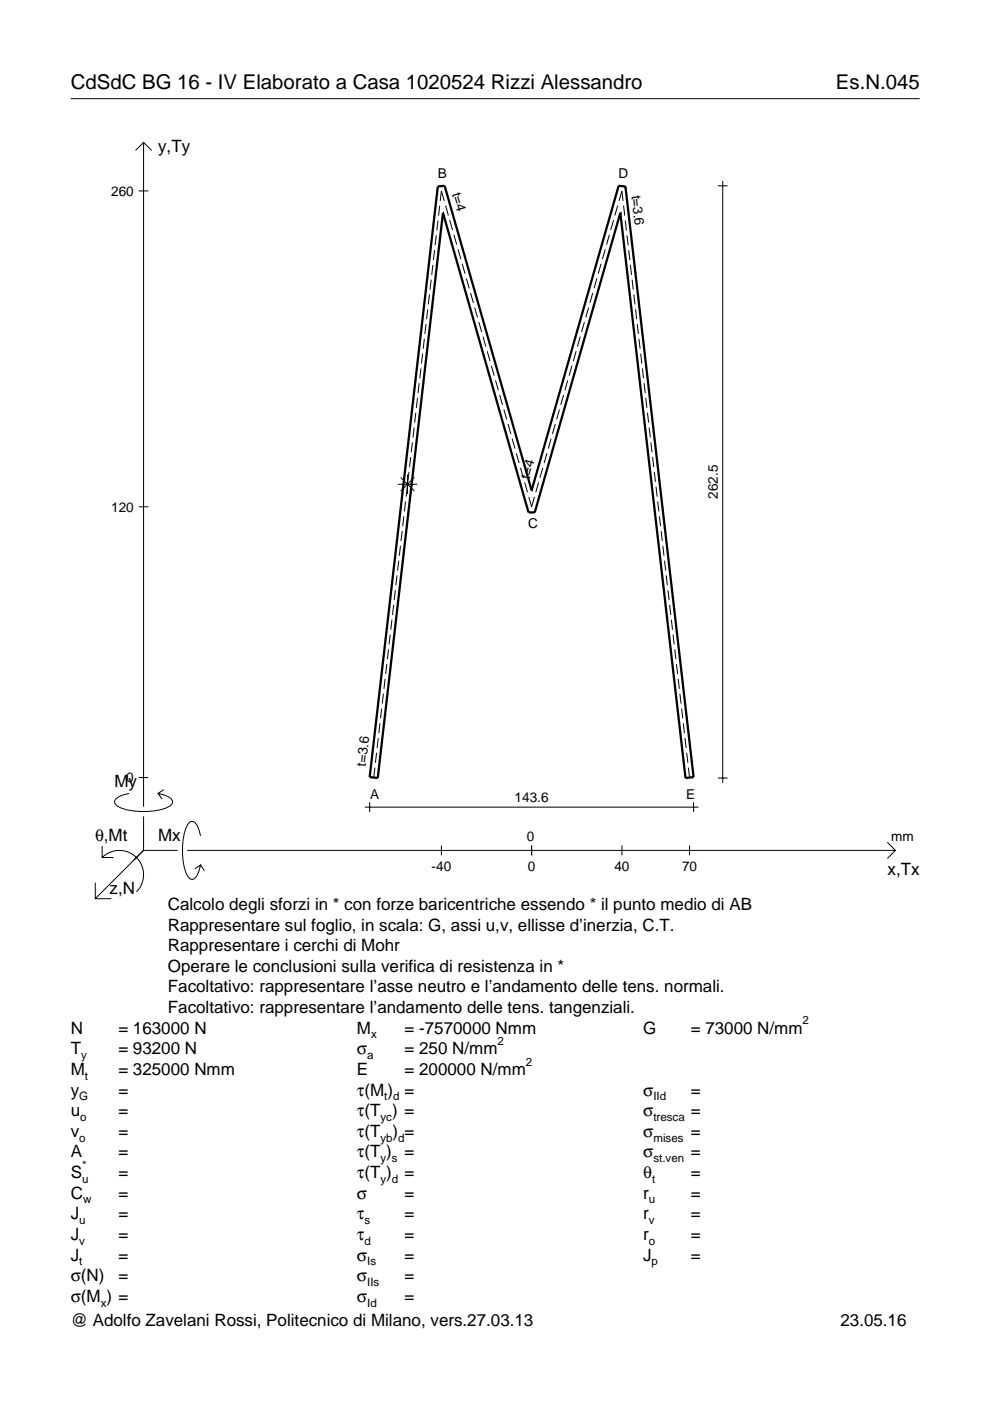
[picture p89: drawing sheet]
<svg xmlns="http://www.w3.org/2000/svg" width="210mm" height="297mm" viewBox="0 0 210 297" stroke-linecap="round" stroke-linejoin="round" font-family="sans-serif">
<defs><g id="words">
<g font-size="4.3">
<text x="15" y="18.9">CdSdC BG 16 - IV Elaborato a Casa 1020524 Rizzi Alessandro</text>
<text x="177.2" y="18.9">Es.N.045</text>
</g>
<g font-size="3.6">
<text x="33.5" y="32.3">y,Ty</text>
<text x="24.3" y="166.9">My</text>
<text x="20.1" y="178.2">θ,Mt</text>
<text x="33.5" y="178.2">Mx</text>
<text x="188.2" y="185.5">x,Tx</text>
<text x="23.2" y="189.6">z,N</text>
<text x="35.6" y="192.9">Calcolo degli sforzi in * con forze baricentriche essendo * il punto medio di AB</text>
<text x="35.6" y="197.3">Rappresentare sul foglio, in scala: G, assi u,v, ellisse d’inerzia, C.T.</text>
<text x="35.6" y="201.7">Rappresentare i cerchi di Mohr</text>
<text x="35.6" y="206">Operare le conclusioni sulla verifica di resistenza in *</text>
<text x="35.6" y="210.4">Facoltativo: rappresentare l’asse neutro e l’andamento delle tens. normali.</text>
<text x="35.6" y="214.8">Facoltativo: rappresentare l’andamento delle tens. tangenziali.</text>
<text x="15" y="219.2">N</text>
<text x="25.1" y="219.2">= 163000 N</text>
<text x="75.7" y="219.2">M</text>
<text x="85.8" y="219.2">= -7570000 Nmm</text>
<text x="136.4" y="219.2">G</text>
<text x="146.5" y="219.2">= 73000 N/mm</text>
<text x="15" y="227.9">M</text>
<text x="15" y="223.5">T</text>
<text x="25.1" y="227.9">= 325000 Nmm</text>
<text x="25.1" y="223.5">= 93200 N</text>
<text x="75.7" y="223.5">σ</text>
<text x="75.7" y="227.9">E</text>
<text x="85.8" y="223.5">= 250 N/mm</text>
<text x="85.8" y="227.9">= 200000 N/mm</text>
<text x="15" y="232.3">y</text>
<text x="25.1" y="232.3">=</text>
<text x="75.7" y="232.3">τ(M ) =</text>
<text x="136.4" y="232.3">σ</text>
<text x="146.5" y="232.3">=</text>
<text x="15" y="236.7">u</text>
<text x="25.1" y="236.7">=</text>
<text x="75.7" y="236.7">τ(T ) =</text>
<text x="136.4" y="236.7">σ</text>
<text x="146.5" y="236.7">=</text>
<text x="15" y="245.4">A</text>
<text x="15" y="241">v</text>
<text x="25.1" y="241">=</text>
<text x="25.1" y="245.4">=</text>
<text x="75.7" y="245.4">τ(T )</text>
<text x="75.7" y="241">τ(T</text>
<text x="83.3" y="241">) =</text>
<text x="85.8" y="245.4">=</text>
<text x="136.4" y="241">σ</text>
<text x="136.4" y="245.4">σ</text>
<text x="146.5" y="241">=</text>
<text x="146.5" y="245.4">=</text>
<text x="15" y="249.8">S</text>
<text x="25.1" y="249.8">=</text>
<text x="75.7" y="249.8">τ(T )</text>
<text x="85.8" y="249.8">=</text>
<text x="136.4" y="249.8">θ</text>
<text x="146.5" y="249.8">=</text>
<text x="15" y="254.2">C</text>
<text x="25.1" y="254.2">=</text>
<text x="75.7" y="254.2">σ</text>
<text x="85.8" y="254.2">=</text>
<text x="136.4" y="254.2">r</text>
<text x="146.5" y="254.2">=</text>
<text x="15" y="262.9">J</text>
<text x="15" y="258.5">J</text>
<text x="25.1" y="262.9">=</text>
<text x="25.1" y="258.5">=</text>
<text x="75.7" y="258.5">τ</text>
<text x="75.7" y="262.9">τ</text>
<text x="85.8" y="258.5">=</text>
<text x="85.8" y="262.9">=</text>
<text x="136.4" y="262.9">r</text>
<text x="136.4" y="258.5">r</text>
<text x="146.5" y="262.9">=</text>
<text x="146.5" y="258.5">=</text>
<text x="15" y="267.3">J</text>
<text x="25.1" y="267.3">=</text>
<text x="75.7" y="267.3">σ</text>
<text x="85.8" y="267.3">=</text>
<text x="136.4" y="267.3">J</text>
<text x="146.5" y="267.3">=</text>
<text x="15" y="271.7">σ(N)</text>
<text x="25.1" y="271.7">=</text>
<text x="75.7" y="271.7">σ</text>
<text x="85.8" y="271.7">=</text>
<text x="15" y="276">σ(M ) =</text>
<text x="15" y="281.2">@ Adolfo Zavelani Rossi, Politecnico di Milano, vers.27.03.13</text>
<text x="75.7" y="276">σ</text>
<text x="85.8" y="276">=</text>
<text x="178.2" y="281.2">23.05.16</text>
</g>
<g font-size="2.9">
<text x="23.6" y="41.5">260</text>
<text x="92.8" y="37.7">B</text>
<text x="95.8" y="41.1" transform="rotate(74 95.8 41.1)">t=4</text>
<text x="131.1" y="37.7">D</text>
<text x="133.9" y="41.5" transform="rotate(83 133.9 41.5)">t=3.6</text>
<text x="112.3" y="101.7" transform="rotate(-74 112.3 101.7)">t=4</text>
<text x="152.2" y="105.8" transform="rotate(-90 152.2 105.8)">262.5</text>
<text x="23.6" y="108.5">120</text>
<text x="112" y="112">C</text>
<text x="26.8" y="165.9">0</text>
<text x="77.6" y="162.6" transform="rotate(-83 77.6 162.6)">t=3.6</text>
<text x="78.5" y="169.3">A</text>
<text x="109.1" y="170.1">143.6</text>
<text x="145.5" y="169.3">E</text>
<text x="111.7" y="178.2">0</text>
<text x="189" y="178.2">mm</text>
<text x="91.5" y="184.7">-40</text>
<text x="111.9" y="184.7">0</text>
<text x="130.3" y="184.7">40</text>
<text x="144.6" y="184.7">70</text>
</g>
<g font-size="2.4">
<text x="78.7" y="220.2">x</text>
<text x="105.5" y="221.5">2</text>
<text x="170.2" y="217.2">2</text>
<text x="17.2" y="224.5">y</text>
<text x="77.9" y="224.5">a</text>
<text x="111.5" y="225.9">2</text>
<text x="16.8" y="233.3">G</text>
<text x="18" y="228.9">t</text>
<text x="81.5" y="233.3">t d</text>
<text x="138.5" y="233.3">IId</text>
<text x="17" y="237.7">o</text>
<text x="80.7" y="237.7">yc</text>
<text x="138.5" y="237.7">tresca</text>
<text x="16.8" y="242">o</text>
<text x="80.7" y="242">yb d</text>
<text x="138.5" y="242">mises</text>
<text x="17.4" y="250.8">u</text>
<text x="17.4" y="247.8">*</text>
<text x="80.7" y="246.4">y s</text>
<text x="80.7" y="250.8">y d</text>
<text x="138.2" y="250.8">t</text>
<text x="138.5" y="246.4">st.ven</text>
<text x="17.6" y="255.2">w</text>
<text x="137.6" y="255.2">u</text>
<text x="16.8" y="263.9">v</text>
<text x="16.8" y="259.5">u</text>
<text x="77.3" y="259.5">s</text>
<text x="77.3" y="263.9">d</text>
<text x="137.6" y="263.9">o</text>
<text x="137.6" y="259.5">v</text>
<text x="16.8" y="268.3">t</text>
<text x="77.9" y="268.3">Is</text>
<text x="138.2" y="268.3">p</text>
<text x="77.9" y="272.7">IIs</text>
<text x="21.4" y="277">x</text>
<text x="77.9" y="277">Id</text>
</g>
</g></defs>
<g fill="none" stroke="#000" stroke-width=".21">
<path d="M15 20.9h180M28.7 31.9l1.7-1.7 1.8 1.7M30.4 30.2v140.8M152.2 39.4h2.1M153.2 38.4v127.6M29.4 40.5h2.1M91.4 59.3l-.2 2.1M91.8 56.2l-.3 2.1M92.1 53l-.2 2.1M92.5 49.9l-.2 2.1M92.9 46.8l-.3 2.1M93.2 43.6l-.2 2.1"/>
<path d="M94.2 42.6l-.6-2.1-.3 2.1M94.5 43.6l.6 2.1M95.3 46.7l.6 2.1M96.2 49.8l.6 2.1M97.1 52.8l.6 2.1M98 55.9l.6 2.1M98.9 59l.6 2.1M126.6 59l-.6 2.1M127.4 55.9l-.6 2.1M128.3 52.8l-.6 2.1M129.2 49.8l-.6 2.1M130.1 46.7l-.6 2.1"/>
<path d="M131 43.6l-.6 2.1M131.3 42.6l.6-2.1 .2 2.1M132.2 43.6l.3 2.1M132.6 46.8l.2 2.1M132.9 49.9l.3 2.1M133.3 53l.2 2.1M133.7 56.2l.2 2.1M134 59.3l.3 2.1M89.2 78.1l-.2 2.1M89.6 75l-.2 2.1M90 71.8l-.3 2.1M90.3 68.7l-.2 2.1"/>
<path d="M90.7 65.6l-.3 2.1M91.1 62.4l-.3 2.1M99.8 62.1l.6 2.1M100.6 65.2l.6 2.1M101.5 68.3l.6 2.1M102.4 71.4l.6 2.1M103.3 74.5l.6 2.1M104.2 77.6l.6 2.1M121.3 77.6l-.6 2.1M122.1 74.5l-.6 2.1M123 71.4l-.6 2.1M123.9 68.3l-.6 2.1"/>
<path d="M124.8 65.2l-.6 2.1M125.7 62.1l-.6 2.1M134.4 62.4l.2 2.1M134.7 65.6l.3 2.1M135.1 68.7l.3 2.1M135.5 71.8l.2 2.1M135.8 75l.3 2.1M136.2 78.1l.2 2.1M87.1 96.9l-.3 2.1M87.4 93.8l-.2 2.1M87.8 90.6l-.2 2.2M88.2 87.5l-.3 2.1"/>
<path d="M88.5 84.4l-.2 2.1M88.9 81.2l-.3 2.2M105.1 80.6l.6 2.1M105.9 83.7l.6 2.1M106.8 86.8l.6 2.1M107.7 89.9l.6 2.1M108.6 93l.6 2.1M109.5 96.1l.6 2.1M110.4 99.2l.6 2.1M115.1 99.2l-.6 2.1M116 96.1l-.6 2.1M116.8 93l-.6 2.1"/>
<path d="M117.7 89.9l-.6 2.1M118.6 86.8l-.6 2.1M119.5 83.7l-.6 2.1M120.4 80.6l-.6 2.1M136.6 81.2l.2 2.2M136.9 84.4l.3 2.1M137.3 87.5l.2 2.1M137.6 90.6l.3 2.2M138 93.8l.2 2.1M138.4 96.9l.2 2.1M29.4 107.5h2.1M84.3 102.7h4.2"/>
<path d="M84.5 118.9l-.2 2.1M84.9 115.7l-.2 2.1M85 101.2l2.9 2.9M85.3 112.6l-.3 2.1M85.6 109.5l-.2 2.1M86 106.3l-.3 2.1M86.3 103.2l-.2 2.1M86.4 100.6v4.1M86.7 100.1l-.2 2.1M87.9 101.2l-2.9 2.9M111.2 102.3l.6 2.1M112.1 105.4l.6 2.1 .6-2.1"/>
<path d="M114.2 102.3l-.6 2.1M138.7 100.1l.3 2.1M139.1 103.2l.2 2.1M139.4 106.3l.3 2.1M139.8 109.5l.3 2.1M140.2 112.6l.2 2.1M140.5 115.7l.3 2.1M140.9 118.9l.2 2.1M82.4 137.7l-.3 2.1M82.7 134.5l-.2 2.1M83.1 131.4l-.3 2.1M83.5 128.3l-.3 2.1"/>
<path d="M83.8 125.1l-.2 2.1M84.2 122l-.3 2.1M141.3 122l.2 2.1M141.6 125.1l.3 2.1M142 128.3l.2 2.1M142.3 131.4l.3 2.1M142.7 134.5l.2 2.1M143.1 137.7l.2 2.1M79.8 159.6l-.2 2.1M80.2 156.5l-.2 2.1M80.6 153.3l-.3 2.2M80.9 150.2l-.2 2.1"/>
<path d="M81.3 147.1l-.3 2.1M81.6 143.9l-.2 2.2M82 140.8l-.2 2.1M143.4 140.8l.3 2.1M143.8 143.9l.2 2.2M144.1 147.1l.3 2.1M144.5 150.2l.3 2.1M144.9 153.3l.2 2.2M145.2 156.5l.3 2.1M145.6 159.6l.2 2.1M21.7 179.4v2.4h2.4M27.3 168.2a3.6 3.6 0 0 0-3 1.7l.1 .5a5.6 5.6 0 0 0 3.8 1.5 13.4 13.4 0 0 0 7.8-1l.5-.5 .1-.5a3.6 3.6 0 0 0-3.1-1.7l.8 1.2"/>
<path d="M29.4 164.9h2.1M30.4 173.1v7.2M34.7 167.4l-1.2 .8M42.5 177.2a3.6 3.6 0 0 0-1.7-3.1l-.5 .2a5.7 5.7 0 0 0-1.5 3.7 13.3 13.3 0 0 0 1 7.9l.5 .5 .5 .1a3.6 3.6 0 0 0 1.7-3.1l-1.2 .8M77.3 171.1h70.8M78.4 170.1v2.1M79.5 162.8l-.3 2.1M93.6 179.3v2M112.7 179.3v2M131.9 179.3v2M146 162.8l.2 2.1M146.2 179.3v2"/>
<path d="M147.1 170.1v2.1M152.2 165h2.1M188.1 178.6l1.7 1.7-1.7 1.7M20.2 187.2v3.3h3.4M21.7 181.8a5.1 5.1 0 0 1 7.2 0 5.1 5.1 0 0 1 0 7.3M30.4 180.3l-10.2 10.2M30.4 180.3h7.2M39.7 180.3h150.1M42.5 183.4l.8 1.2"/>
</g>
<path d="M93.9 45.1h.1M93.9 45.1l-13.8 119.9-1.7-.2 14.4-125.3 1.5-.1 18.4 64.6M93.9 45.1l18.2 63.5h1.3l18.1-63.5M131.5 45.1h.1M131.5 45.1l13.8 119.9 1.8-.2-14.5-125.3-1.4-.1-18.5 64.6M112.7 104h.1" fill="none" stroke="#000" stroke-width=".48"/>
<use href="#words"/>
</svg>
